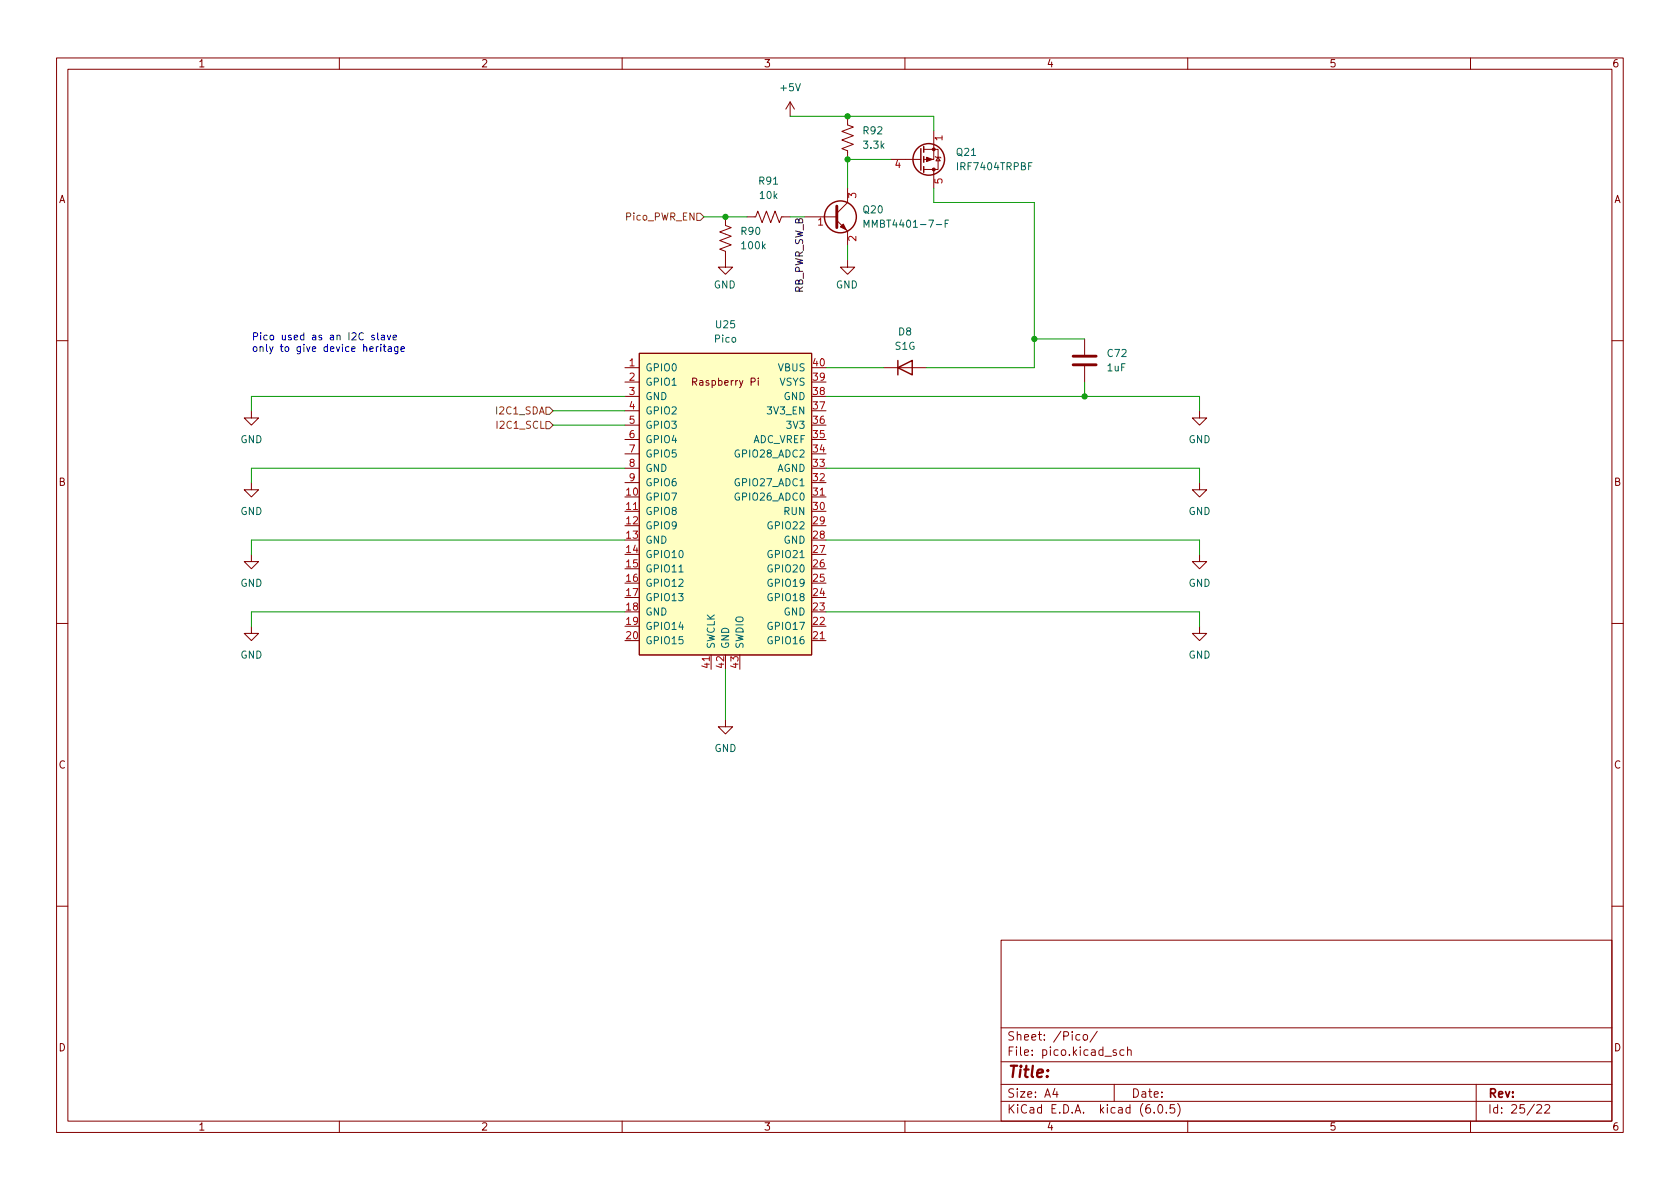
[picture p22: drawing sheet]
<svg xmlns="http://www.w3.org/2000/svg" width="297mm" height="210mm" viewBox="0 0 297 210" stroke-linecap="round" stroke-linejoin="round" font-family="sans-serif">
<defs><g id="words">
<text font-size="2.8" fill="#840000" x="178" y="190.6">Title:</text>
<g font-size="2.1" fill="#840000">
<text x="178" y="184">Sheet: /Pico/</text>
<text x="178" y="186.7">File: pico.kicad_sch</text>
<text x="178" y="196.9">KiCad E.D.A. kicad (6.0.5)</text>
<text x="178" y="194.1">Size: A4</text>
<text x="200" y="194.1">Date:</text>
<text x="263" y="194.1">Rev:</text>
<text x="263" y="196.9">Id: 25/22</text>
</g>
<g font-size="1.8" fill="#840000">
<text x="35" y="11.9">1</text>
<text x="85" y="11.9">2</text>
<text x="135" y="11.9">3</text>
<text x="185" y="11.9">4</text>
<text x="235" y="11.9">5</text>
<text x="285" y="11.9">6</text>
<text x="10.3" y="35.9">A</text>
<text x="285.3" y="35.9">A</text>
<text x="122.8" y="68.2">Raspberry Pi</text>
<text x="10.3" y="85.9">B</text>
<text x="285.3" y="85.9">B</text>
<text x="10.3" y="135.9">C</text>
<text x="285.3" y="135.9">C</text>
<text x="10.3" y="185.9">D</text>
<text x="285.3" y="185.9">D</text>
<text x="35" y="199.9">1</text>
<text x="85" y="199.9">2</text>
<text x="135" y="199.9">3</text>
<text x="185" y="199.9">4</text>
<text x="235" y="199.9">5</text>
<text x="285" y="199.9">6</text>
</g>
<g font-size="1.8" fill="#006464">
<text x="138.1" y="16.1">+5V</text>
<text x="152.7" y="23.7">R92</text>
<text x="152.8" y="26.3">3.3k</text>
<text x="169.2" y="27.6">Q21</text>
<text x="134.3" y="32.6">R91</text>
<text x="134.4" y="35.2">10k</text>
<text x="169.5" y="30.1">IRF7404TRPBF</text>
<text x="131.1" y="41.5">R90</text>
<text x="152.7" y="37.7">Q20</text>
<text x="153.9" y="40.3">MMBT4401-7-F</text>
<text x="131.3" y="44.1">100k</text>
<text x="126.2" y="51">GND</text>
<text x="147.8" y="51">GND</text>
<text x="126.6" y="58">U25</text>
<text x="158.9" y="59.3">D8</text>
<text x="114" y="65.7">GPIO0</text>
<text x="126.4" y="60.6">Pico</text>
<text x="137.6" y="65.7">VBUS</text>
<text x="158.3" y="61.8">S1G</text>
<text x="195.8" y="65.7">1uF</text>
<text x="195.9" y="63.1">C72</text>
<text x="114" y="68.2">GPIO1</text>
<text x="114" y="70.7">GND</text>
<text x="137.8" y="68.2">VSYS</text>
<text x="138.6" y="70.7">GND</text>
<text x="114" y="73.3">GPIO2</text>
<text x="114" y="75.8">GPIO3</text>
<text x="135.9" y="73.3">3V3_EN</text>
<text x="139.3" y="75.8">3V3</text>
<text x="42.5" y="78.4">GND</text>
<text x="114" y="78.4">GPIO4</text>
<text x="114" y="80.9">GPIO5</text>
<text x="114" y="83.4">GND</text>
<text x="130.3" y="80.9">GPIO28_ADC2</text>
<text x="133" y="78.4">ADC_VREF</text>
<text x="137.3" y="83.4">AGND</text>
<text x="210.1" y="78.4">GND</text>
<text x="114" y="88.5">GPIO7</text>
<text x="114" y="86">GPIO6</text>
<text x="130.3" y="88.5">GPIO26_ADC0</text>
<text x="130.3" y="86">GPIO27_ADC1</text>
<text x="42.5" y="91.1">GND</text>
<text x="114" y="91.1">GPIO8</text>
<text x="114" y="93.6">GPIO9</text>
<text x="136.1" y="93.6">GPIO22</text>
<text x="138.7" y="91.1">RUN</text>
<text x="210.1" y="91.1">GND</text>
<text x="114" y="96.1">GND</text>
<text x="114" y="98.7">GPIO10</text>
<text x="114" y="101.2">GPIO11</text>
<text x="136.1" y="101.2">GPIO20</text>
<text x="136.1" y="98.7">GPIO21</text>
<text x="138.6" y="96.1">GND</text>
<text x="42.5" y="103.8">GND</text>
<text x="114" y="103.8">GPIO12</text>
<text x="114" y="106.3">GPIO13</text>
<text x="136.1" y="106.3">GPIO18</text>
<text x="136.1" y="103.8">GPIO19</text>
<text x="210.1" y="103.8">GND</text>
<text x="114" y="108.8">GND</text>
<text x="114" y="111.4">GPIO14</text>
<text x="114" y="113.9">GPIO15</text>
<text x="136.1" y="113.9">GPIO16</text>
<text x="136.1" y="111.4">GPIO17</text>
<text x="138.6" y="108.8">GND</text>
<text x="42.5" y="116.5">GND</text>
<text x="126.4" y="114.8" transform="rotate(-90 126.4 114.8)">SWCLK</text>
<text x="128.9" y="114.8" transform="rotate(-90 128.9 114.8)">GND</text>
<text x="131.4" y="114.8" transform="rotate(-90 131.4 114.8)">SWDIO</text>
<text x="210.1" y="116.5">GND</text>
<text x="126.3" y="133">GND</text>
</g>
<g font-size="1.8" fill="#a90000">
<text x="158.3" y="29.7">4</text>
<text x="166.6" y="24.9" transform="rotate(-90 166.6 24.9)">1</text>
<text x="151.4" y="35" transform="rotate(-90 151.4 35)">3</text>
<text x="166.6" y="32.5" transform="rotate(-90 166.6 32.5)">5</text>
<text x="144.6" y="39.9">1</text>
<text x="151.4" y="42.7" transform="rotate(-90 151.4 42.7)">2</text>
<text x="111.3" y="64.8">1</text>
<text x="143.8" y="64.8">40</text>
<text x="111.3" y="67.3">2</text>
<text x="111.3" y="69.8">3</text>
<text x="143.8" y="69.8">38</text>
<text x="143.8" y="67.3">39</text>
<text x="111.3" y="72.4">4</text>
<text x="111.3" y="74.9">5</text>
<text x="111.3" y="77.5">6</text>
<text x="143.8" y="77.5">35</text>
<text x="143.8" y="74.9">36</text>
<text x="143.8" y="72.4">37</text>
<text x="111.3" y="80">7</text>
<text x="111.3" y="82.5">8</text>
<text x="143.8" y="82.5">33</text>
<text x="143.8" y="80">34</text>
<text x="110.8" y="87.6">10</text>
<text x="111.3" y="85.1">9</text>
<text x="143.8" y="87.6">31</text>
<text x="143.8" y="85.1">32</text>
<text x="110.8" y="90.2">11</text>
<text x="110.8" y="92.7">12</text>
<text x="110.8" y="95.2">13</text>
<text x="143.8" y="95.2">28</text>
<text x="143.8" y="92.7">29</text>
<text x="143.8" y="90.2">30</text>
<text x="110.8" y="97.8">14</text>
<text x="110.8" y="100.3">15</text>
<text x="143.8" y="100.3">26</text>
<text x="143.8" y="97.8">27</text>
<text x="110.8" y="102.9">16</text>
<text x="110.8" y="105.4">17</text>
<text x="110.8" y="107.9">18</text>
<text x="143.8" y="107.9">23</text>
<text x="143.8" y="105.4">24</text>
<text x="143.8" y="102.9">25</text>
<text x="110.8" y="110.5">19</text>
<text x="110.8" y="113">20</text>
<text x="143.8" y="113">21</text>
<text x="143.8" y="110.5">22</text>
<text x="125.5" y="118.1" transform="rotate(-90 125.5 118.1)">41</text>
<text x="128" y="118.1" transform="rotate(-90 128 118.1)">42</text>
<text x="130.6" y="118.1" transform="rotate(-90 130.6 118.1)">43</text>
</g>
<g font-size="1.8" fill="#725600">
<text x="110.8" y="39">Pico_PWR_EN</text>
<text x="88" y="73.3">I2C1_SDA</text>
<text x="88.2" y="75.8">I2C1_SCL</text>
</g>
<text font-size="1.8" fill="#0f0f0f" x="142" y="52.1" transform="rotate(-90 142 52.1)">RB_PWR_SW_B</text>
<g font-size="1.8" fill="#0000c2">
<text x="44.4" y="60.2">Pico used as an I2C slave</text>
<text x="44.4" y="62.2">only to give device heritage</text>
</g>
</g></defs>
<g fill="none" stroke="#840000" stroke-width=".18">
<path d="M10 10.2h277v190.1h-277zM12 12.2h273v186.1h-273zM60 10.2v2M110 10.2v2M139.7 18l-.8 1.3M139.7 18v2.6M139.7 18l.8 1.3M160 10.2v2M210 10.2v2M260 10.2v2M128.3 38.3v1.6l1 .4-2 .7 2 .8-2 .7 2 .8-2 .8 1 .3v2.8h-1.3l1.3 1.3 1.2-1.3h-1.2M132.1 38.3h1.5l.4-1 .7 2.1 .8-2.1 .8 2.1 .7-2.1 .8 2.1 .4-1.1h1.5"/>
<path d="M142.2 38.3h5.8M148 39l1.9 1.9v2.5M149.9 20.6v1.5l1 .4-2.1 .7 2.1 .8-2.1 .8 2.1 .7-2.1 .8 1.1 .4v1.5M149.9 33.3v2.5l-1.9 1.9M157.5 28.2h5.3M163.3 26.4h2.6v3.6h-2.6M165.1 23.1v5.1h-1.8M165.1 30v3.3M165.4 27.7l.1 .1h.7l.2 .1M165.9 27.8l.3 .6h-.7zM149.9 46v1.2h-1.3l1.3 1.3 1.2-1.3h-1.2M191.8 59.9v2.8"/>
<path d="M10 60.2h2M44.4 72.6v1.3h-1.2l1.2 1.3 1.3-1.3h-1.3M110.5 65h2.5M110.5 67.6h2.5M110.5 70.1h2.5M110.5 72.6h2.5M110.5 75.2h2.5M110.5 77.7h2.5M113 62.5h30.5v53.3h-30.5zM134.1 66.9v.1M134.1 67.3v.8M156.2 65h7.6"/>
<path d="M191.8 64.8v2.8M212.1 72.6v1.3h1.3l-1.3 1.3-1.3-1.3h1.3M285 60.2h2M44.4 85.3v1.3h-1.2l1.2 1.3 1.3-1.3h-1.3M44.4 98v1.3h-1.2l1.2 1.3 1.3-1.3h-1.3M110.5 90.4h2.5M110.5 80.3h2.5M110.5 82.8h2.5M110.5 85.3h2.5M143.5 87.9h2.5M212.1 98v1.3h1.3l-1.3 1.3-1.3-1.3h1.3M212.1 85.3v1.3h1.3l-1.3 1.3-1.3-1.3h1.3"/>
<path d="M10 110.2h2M44.4 110.7v1.3h-1.2l1.2 1.3 1.3-1.3h-1.3M125.7 115.8v2.6M143.5 113.3h2.5M212.1 110.7v1.3h1.3l-1.3 1.3-1.3-1.3h1.3M285 110.2h2M128.3 127.2v1.3h1.2l-1.2 1.3-1.3-1.3h1.3M10 160.2h2M177 166.3h108v32h-108zM285 160.2h2M60 198.3v2M110 198.3v2"/>
<path d="M160 198.3v2M177 194.8h108M177 191.8h108M177 187.8h108M177 181.8h108M186.5 192.5l-.4 1h1M186.9 193v1M190.9 183l-.4-.1-.3 .3v.4l.2 .3h.5M191.6 183.1l.2-.2 .4 .2 .1 .5-.2 .3h-.3l-.2-.1zM194 182.4l-1.3 1.9M197 191.8v3M197.4 185.7l-.4-.1-.2 .2 .1 .3 .5 .1v.4h-.6"/>
<path d="M198.7 185.7l-.4-.1-.3 .3v.4l.1 .3h.6M199.4 185.8l.2-.2 .3 .1 .1 .9M199.4 185.1v1.5M204.1 196.7v.1M204.9 195.4l.2-.1a.81 .81 0 0 1 .6 .7 .81 .81 0 0 1-.3 .8h-.2a.81 .81 0 0 1-.6-.6 .81 .81 0 0 1 .3-.8zM206.2 196.7v.1M207.6 195.3h-.7v.7l.2-.1 .5 .1 .1 .2-.1 .5-.2 .1-.5-.1M208.2 195.1a1.72 1.72 0 0 1 0 2.3M210 198.3v2M260 198.3v2M261 191.8v6.5M271.7 195.5l.6-.2 .2 .2 .1 .3-.9 1h.9"/>
<path d="M273.1 195.5l.6-.2 .2 .2 .1 .3-.9 1h.9"/>
</g>
<path d="M148 36.4v3.9M189.7 64.5h4.1M189.7 63h4.1" fill="none" stroke="#840000" stroke-width=".51"/>
<g fill="none" stroke="#840000" stroke-width=".25">
<path d="M162.8 26.3v3.8M163.3 25.9v1M163.3 27.7v1M163.3 29.5v1M158.7 65l2.6-1.3v2.6zM158.7 63.7v2.6"/>
<circle cx="148.6" cy="38.3" r="2.82"/>
<circle cx="164.2" cy="28.2" r="2.79"/>
</g>
<g fill="#840000" stroke="#840000" stroke-width=".18">
<path d="M148.6 40.1l.5-.5 .5 1z"/>
<path d="M163.8 27.8l1 .4-1 .4z"/>
<circle cx="165.1" cy="26.4" r=".25"/>
<circle cx="165.1" cy="30" r=".25"/>
</g>
<path d="M167.1 39.5h.4M167.7 38.9h-.6v1.3M152.8 40.2v-1.3l.4 .9 .4-.9v1.3M120 101.2h.8" fill="none" stroke="#006464" stroke-width=".18"/>
<path d="M113 62.5h30.5v53.3h-30.5z" fill="#ffffc2" stroke="#ffffc2" stroke-width=".18"/>
<path d="M123.2 37.7h.6l.7 .6-.7 .7h-.6zM96.5 74.5h.7l.6 .7-.6 .6h-.7zM96.5 72h.7l.6 .6-.6 .7h-.7z" fill="none" stroke="#725600" stroke-width=".18"/>
<g fill="none" stroke="#0000c2" stroke-width=".18">
<path d="M66.2 59.3h-.3l-.2 .1 .1 .2 .4 .1v.4h-.5M66.8 58.8v1.1l.2 .2M67.4 59.3h.5l.1 .8M68 59.6h-.4l-.2 .2 .2 .3h.4M68.5 59.3l.3 .8 .3-.8M69.5 59.7l.6-.1-.1-.3h-.3l-.2 .1 .1 .7h.4M66.5 61.3v.9M66.9 61.3l-.4 .3M67.3 60.9v.1M67.3 61.3v.9M67.7 61.3h.5M67.9 60.9v1.1l.3 .2"/>
<path d="M68.7 61.4h.4l.1 .8M69.2 61.6l-.4 .1-.2 .2 .2 .3 .4-.1M70.3 61.3v1l-.2 .3-.3-.1M70.3 61.4l-.3-.1-.3 .3 .2 .5h.4M70.9 61.7l.6-.1-.1-.2-.3-.1-.2 .2 .1 .6h.4"/>
</g>
<g fill="none" stroke="#009600" stroke-width=".18">
<path d="M124.5 38.3h7.6M139.7 38.3h2.5M139.7 20.6h25.4v2.5M157.5 28.2h-7.6v5.1M165.1 33.3v2.5h17.8v29.2h-19.1M149.9 43.4v2.6M182.9 59.9h8.9M97.8 75.2h12.7M97.8 72.6h12.7M110.5 70.1h-66.1v2.5M146 65h10.2M146 70.1h66.1v2.5"/>
<path d="M191.8 67.6v2.5M110.5 95.5h-66.1v2.5M110.5 82.8h-66.1v2.5M146 95.5h66.1v2.5M146 82.8h66.1v2.5M110.5 108.2h-66.1v2.5M128.3 118.4v8.8M146 108.2h66.1v2.5"/>
</g>
<g fill="#009600" stroke="#009600" stroke-width=".18">
<circle cx="149.9" cy="28.2" r=".46"/>
<circle cx="149.9" cy="20.6" r=".46"/>
<circle cx="191.8" cy="70.1" r=".46"/>
<circle cx="182.9" cy="59.9" r=".46"/>
<circle cx="128.3" cy="38.3" r=".46"/>
</g>
<use href="#words"/>
</svg>
